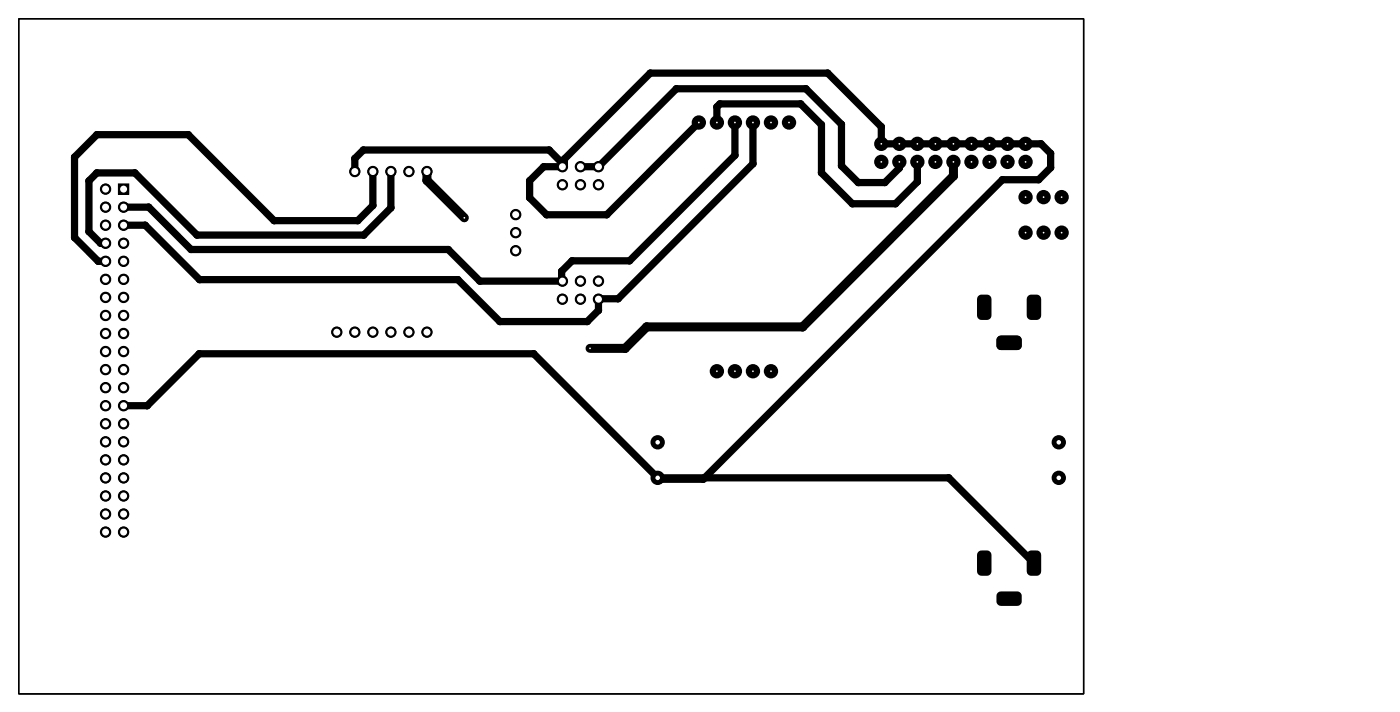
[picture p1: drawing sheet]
<svg xmlns="http://www.w3.org/2000/svg" width="197mm" height="100mm" viewBox="0 0 197 100" stroke-linecap="round" stroke-linejoin="round" font-family="sans-serif">
<g fill="#000">
<path d="M16.6 25.8h1.6v1.6h-1.6z" fill-rule="evenodd"/>
<path d="M137.8 41.6l.3-.1h.9a.65 .65 0 0 1 .7 .6v2.3a.65 .65 0 0 1-.7 .6h-.7a.65 .65 0 0 1-.7-.6v-2.3z" fill-rule="evenodd"/>
<path d="M140.5 47.4l.5-.2h2.3a.65 .65 0 0 1 .6 .7v.7a.65 .65 0 0 1-.6 .7h-2.3a.65 .65 0 0 1-.6-.7v-.9z" fill-rule="evenodd"/>
<path d="M140.5 47.4l.5-.2h2.3a.65 .65 0 0 1 .6 .7v.7a.65 .65 0 0 1-.6 .7h-2.3a.65 .65 0 0 1-.6-.7v-.9z" fill-rule="evenodd"/>
<path d="M144.8 41.6l.3-.1h.9a.65 .65 0 0 1 .7 .6v2.3a.65 .65 0 0 1-.7 .6h-.7a.65 .65 0 0 1-.7-.6v-2.3z" fill-rule="evenodd"/>
<path d="M137.8 77.6l.3-.1h.9a.65 .65 0 0 1 .7 .6v2.3a.65 .65 0 0 1-.7 .6h-.7a.65 .65 0 0 1-.7-.6v-2.3z" fill-rule="evenodd"/>
<path d="M144.8 77.6l.3-.1h.9a.65 .65 0 0 1 .7 .6v2.3a.65 .65 0 0 1-.7 .6h-.7a.65 .65 0 0 1-.7-.6v-2.3z" fill-rule="evenodd"/>
<path d="M140.5 83.4l.5-.2h2.3a.65 .65 0 0 1 .6 .7v.7a.65 .65 0 0 1-.6 .7h-2.3a.65 .65 0 0 1-.6-.7v-.9z" fill-rule="evenodd"/>
<circle cx="13.6" cy="10.2" r=".76"/>
<circle cx="13.6" cy="18.9" r=".51"/>
<circle cx="26.5" cy="18.9" r=".51"/>
<circle cx="77.6" cy="10.2" r=".76"/>
<circle cx="91.6" cy="10.3" r=".51"/>
<circle cx="95.3" cy="12.5" r=".51"/>
<circle cx="98.4" cy="17.2" r="1.01"/>
<circle cx="101" cy="17.2" r="1.01"/>
<circle cx="101" cy="15" r=".51"/>
<circle cx="101.4" cy="14.6" r=".51"/>
<circle cx="103.5" cy="17.2" r="1.01"/>
<circle cx="106.1" cy="17.2" r="1.01"/>
<circle cx="108.6" cy="17.2" r="1.01"/>
<circle cx="111.1" cy="17.2" r="1.01"/>
<circle cx="112.8" cy="14.6" r=".51"/>
<circle cx="113.5" cy="12.5" r=".51"/>
<circle cx="115.7" cy="17.5" r=".51"/>
<circle cx="116.6" cy="10.3" r=".51"/>
<circle cx="118.5" cy="17.5" r=".51"/>
<circle cx="124.1" cy="17.8" r=".51"/>
<circle cx="141.6" cy="10.2" r=".76"/>
<circle cx="10.5" cy="22.1" r=".51"/>
<circle cx="10.5" cy="33.4" r=".51"/>
<circle cx="12.5" cy="32.6" r=".51"/>
<circle cx="12.5" cy="25.4" r=".51"/>
<circle cx="13.6" cy="24.3" r=".51"/>
<circle cx="13.8" cy="36.8" r=".51"/>
<circle cx="14.2" cy="34.2" r=".51"/>
<circle cx="14.9" cy="31.7" r=".8"/>
<circle cx="14.9" cy="26.6" r=".8"/>
<circle cx="14.9" cy="34.2" r=".8"/>
<circle cx="14.9" cy="29.2" r=".8"/>
<circle cx="14.9" cy="36.8" r=".8"/>
<circle cx="14.9" cy="39.3" r=".8"/>
<circle cx="16.1" cy="21.7" r=".76"/>
<circle cx="17.4" cy="36.8" r=".8"/>
<circle cx="17.4" cy="31.7" r=".8"/>
<circle cx="17.4" cy="34.2" r=".8"/>
<circle cx="17.4" cy="29.2" r=".8"/>
<circle cx="17.4" cy="39.3" r=".8"/>
<circle cx="19" cy="24.3" r=".51"/>
<circle cx="20.4" cy="31.7" r=".51"/>
<circle cx="20.9" cy="29.1" r=".51"/>
<circle cx="26.9" cy="35.1" r=".51"/>
<circle cx="27.7" cy="33.1" r=".51"/>
<circle cx="28.1" cy="39.3" r=".51"/>
<circle cx="38.6" cy="31" r=".51"/>
<circle cx="39.1" cy="21.7" r=".76"/>
<circle cx="50" cy="24.1" r=".8"/>
<circle cx="50" cy="22.3" r=".51"/>
<circle cx="50.4" cy="31" r=".51"/>
<circle cx="51.2" cy="21.1" r=".51"/>
<circle cx="51.2" cy="33.1" r=".51"/>
<circle cx="52.5" cy="24.1" r=".8"/>
<circle cx="52.5" cy="28.9" r=".51"/>
<circle cx="55.1" cy="24.1" r=".8"/>
<circle cx="55.1" cy="29.2" r=".51"/>
<circle cx="57.6" cy="24.1" r=".8"/>
<circle cx="60.1" cy="24.1" r=".8"/>
<circle cx="60.1" cy="25.4" r=".63"/>
<circle cx="63.1" cy="35.1" r=".51"/>
<circle cx="64.5" cy="39.3" r=".51"/>
<circle cx="65.4" cy="30.6" r=".51"/>
<circle cx="67.6" cy="39.6" r=".51"/>
<circle cx="72.6" cy="30.2" r=".8"/>
<circle cx="72.6" cy="32.7" r=".8"/>
<circle cx="72.6" cy="35.3" r=".8"/>
<circle cx="74.6" cy="25.4" r=".51"/>
<circle cx="74.6" cy="27.8" r=".51"/>
<circle cx="76.6" cy="23.5" r=".51"/>
<circle cx="77" cy="30.2" r=".51"/>
<circle cx="77.3" cy="21.1" r=".51"/>
<circle cx="79.1" cy="39.4" r=".51"/>
<circle cx="79.1" cy="38.2" r=".51"/>
<circle cx="79.2" cy="23.5" r=".8"/>
<circle cx="79.2" cy="26" r=".8"/>
<circle cx="79.2" cy="39.6" r=".8"/>
<circle cx="79.2" cy="23" r=".51"/>
<circle cx="79.5" cy="22.4" r=".51"/>
<circle cx="79.5" cy="23.2" r=".51"/>
<circle cx="80.6" cy="36.7" r=".51"/>
<circle cx="81.8" cy="39.6" r=".8"/>
<circle cx="81.8" cy="23.5" r=".8"/>
<circle cx="81.8" cy="26" r=".8"/>
<circle cx="84.3" cy="39.6" r=".8"/>
<circle cx="84.3" cy="23.5" r=".8"/>
<circle cx="84.3" cy="26" r=".8"/>
<circle cx="85.5" cy="30.2" r=".51"/>
<circle cx="88.7" cy="36.7" r=".51"/>
<circle cx="103.5" cy="21.9" r=".51"/>
<circle cx="106.1" cy="23" r=".51"/>
<circle cx="115.7" cy="24.3" r=".51"/>
<circle cx="118.5" cy="23.3" r=".51"/>
<circle cx="120.1" cy="28.7" r=".51"/>
<circle cx="120.9" cy="25.7" r=".51"/>
<circle cx="124.1" cy="20.2" r="1.01"/>
<circle cx="124.1" cy="22.8" r="1.01"/>
<circle cx="124.6" cy="25.7" r=".51"/>
<circle cx="126.1" cy="28.7" r=".51"/>
<circle cx="126.7" cy="22.8" r="1.01"/>
<circle cx="126.7" cy="20.2" r="1.01"/>
<circle cx="126.7" cy="23.6" r=".51"/>
<circle cx="129.2" cy="22.8" r="1.01"/>
<circle cx="129.2" cy="20.2" r="1.01"/>
<circle cx="129.2" cy="25.6" r=".51"/>
<circle cx="131.8" cy="22.8" r="1.01"/>
<circle cx="131.8" cy="20.2" r="1.01"/>
<circle cx="134.3" cy="22.8" r="1.01"/>
<circle cx="134.3" cy="20.2" r="1.01"/>
<circle cx="134.3" cy="24.8" r=".63"/>
<circle cx="136.8" cy="22.8" r="1.01"/>
<circle cx="136.8" cy="20.2" r="1.01"/>
<circle cx="139.4" cy="22.8" r="1.01"/>
<circle cx="139.4" cy="20.2" r="1.01"/>
<circle cx="141.2" cy="25.3" r=".51"/>
<circle cx="141.9" cy="22.8" r="1.01"/>
<circle cx="141.9" cy="20.2" r="1.01"/>
<circle cx="144.5" cy="32.7" r="1.01"/>
<circle cx="144.5" cy="22.8" r="1.01"/>
<circle cx="144.5" cy="20.2" r="1.01"/>
<circle cx="144.5" cy="27.7" r="1.01"/>
<circle cx="146.3" cy="25.3" r=".51"/>
<circle cx="146.6" cy="20.2" r=".51"/>
<circle cx="147" cy="27.7" r="1.01"/>
<circle cx="147" cy="32.7" r="1.01"/>
<circle cx="148" cy="23.6" r=".51"/>
<circle cx="148" cy="21.6" r=".51"/>
<circle cx="149.5" cy="27.7" r="1.01"/>
<circle cx="149.5" cy="32.7" r="1.01"/>
<circle cx="14.9" cy="49.5" r=".8"/>
<circle cx="14.9" cy="46.9" r=".8"/>
<circle cx="14.9" cy="57.1" r=".8"/>
<circle cx="14.9" cy="52" r=".8"/>
<circle cx="14.9" cy="54.6" r=".8"/>
<circle cx="14.9" cy="59.6" r=".8"/>
<circle cx="14.9" cy="44.4" r=".8"/>
<circle cx="14.9" cy="41.9" r=".8"/>
<circle cx="17.4" cy="54.6" r=".8"/>
<circle cx="17.4" cy="49.5" r=".8"/>
<circle cx="17.4" cy="44.4" r=".8"/>
<circle cx="17.4" cy="41.9" r=".8"/>
<circle cx="17.4" cy="46.9" r=".8"/>
<circle cx="17.4" cy="57.1" r=".8"/>
<circle cx="17.4" cy="52" r=".8"/>
<circle cx="17.4" cy="59.6" r=".8"/>
<circle cx="20.7" cy="57.1" r=".51"/>
<circle cx="28.1" cy="49.8" r=".51"/>
<circle cx="47.4" cy="46.7" r=".8"/>
<circle cx="50" cy="46.7" r=".8"/>
<circle cx="52.5" cy="46.7" r=".8"/>
<circle cx="55.1" cy="46.7" r=".8"/>
<circle cx="57.6" cy="46.7" r=".8"/>
<circle cx="60.1" cy="46.7" r=".8"/>
<circle cx="70.4" cy="45.2" r=".51"/>
<circle cx="75.2" cy="49.8" r=".51"/>
<circle cx="79.2" cy="42.1" r=".8"/>
<circle cx="81.8" cy="42.1" r=".8"/>
<circle cx="82.7" cy="45.2" r=".51"/>
<circle cx="83.1" cy="49" r=".51"/>
<circle cx="83.1" cy="49" r=".38"/>
<circle cx="84.3" cy="42.1" r=".8"/>
<circle cx="84.3" cy="42" r=".51"/>
<circle cx="84.3" cy="43.7" r=".51"/>
<circle cx="87.1" cy="42" r=".51"/>
<circle cx="88.1" cy="49" r=".63"/>
<circle cx="91.1" cy="46" r=".63"/>
<circle cx="101" cy="52.2" r="1.01"/>
<circle cx="103.5" cy="52.2" r="1.01"/>
<circle cx="106.1" cy="52.2" r="1.01"/>
<circle cx="108.6" cy="52.2" r="1.01"/>
<circle cx="113.1" cy="46" r=".63"/>
<circle cx="14.9" cy="62.2" r=".8"/>
<circle cx="14.9" cy="64.7" r=".8"/>
<circle cx="14.9" cy="67.3" r=".8"/>
<circle cx="14.9" cy="72.3" r=".8"/>
<circle cx="14.9" cy="69.8" r=".8"/>
<circle cx="14.9" cy="74.9" r=".8"/>
<circle cx="16.1" cy="79.7" r=".76"/>
<circle cx="17.4" cy="74.9" r=".8"/>
<circle cx="17.4" cy="67.3" r=".8"/>
<circle cx="17.4" cy="69.8" r=".8"/>
<circle cx="17.4" cy="72.3" r=".8"/>
<circle cx="17.4" cy="62.2" r=".8"/>
<circle cx="17.4" cy="64.7" r=".8"/>
<circle cx="39.1" cy="79.7" r=".76"/>
<circle cx="92.6" cy="67.2" r="1.01"/>
<circle cx="92.6" cy="62.2" r="1.01"/>
<circle cx="92.8" cy="67.4" r=".51"/>
<circle cx="99" cy="67.4" r=".51"/>
<circle cx="99.2" cy="67.2" r=".51"/>
<circle cx="133.6" cy="67.2" r=".51"/>
<circle cx="149.1" cy="62.2" r="1.01"/>
<circle cx="149.1" cy="67.2" r="1.01"/>
<circle cx="13.6" cy="90.2" r=".76"/>
<circle cx="77.6" cy="90.2" r=".76"/>
<circle cx="141.6" cy="90.2" r=".76"/>
</g>
<path d="M2.6 2.6h150v95h-150z" fill="none" stroke="#000" stroke-width=".2"/>
<path d="M98.4 17.2l-12.9 13h-8.5l-2.4-2.4v-2.4l2-1.9h2.6M101 17.2v-2.2l.4-.4h11.4l2.9 2.9v6.8l4.4 4.4h6l3.1-3.1v-2.8M103.5 17.2v4.7l-14.8 14.8h-8.1l-1.5 1.5v1.2l.1 .2h-11.6l-4.5-4.5h-36.2l-6-6h-3.5M106.1 17.2v5.8l-19 19h-2.8v1.7l-1.6 1.5h-12.3l-5.9-5.9h-36.4l-7.7-7.6h-3M52.5 24.1v4.8l-2.1 2.1h-11.8l-12.1-12.1h-12.9l-3.1 3.2v11.3l3.3 3.4h1.1M55.1 24.1v5.1l-3.9 3.9h-23.5l-8.7-8.8h-5.4l-1.1 1.1v7.2l1.7 1.6h.7M79.2 23.5l.3-.3v-.8l12.1-12.1h25l7.5 7.5v2.4h22.5l1.4 1.4v2l-1.7 1.7h-5.1l-42.2 42.1h-6.2l-.2-.2M79.2 23.5v-.5l-1.9-1.9h-26.1l-1.2 1.2v1.8M126.7 22.8v.8l-2.1 2.1h-3.7l-2.4-2.4v-5.8l-5-5h-18.2l-11 11h-2.5M17.4 57.1h3.3l7.4-7.3h47.1l17.4 17.4M92.6 67.2h41l12 12" fill="none" stroke="#000" stroke-width="1"/>
<path d="M60.1 24.1v1.3l5.3 5.2M134.3 22.8v2l-21.2 21.2h-22l-3 3h-5" fill="none" stroke="#000" stroke-width="1.3"/>
<circle cx="83.1" cy="49" r=".12" fill="#fff"/>
<circle cx="65.4" cy="30.6" r=".38" fill="#000"/>
<circle cx="65.4" cy="30.6" r=".12" fill="#fff"/>
<circle cx="13.6" cy="10.2" r=".76" fill="#000"/>
<circle cx="13.6" cy="10.2" r="1.37" fill="#fff"/>
<path d="M16.7 25.9h1.5v1.5h-1.5z" fill="#000"/>
<circle cx="17.4" cy="26.6" r=".49" fill="#fff"/>
<circle cx="14.9" cy="26.6" r=".75" fill="#000"/>
<circle cx="14.9" cy="26.6" r=".49" fill="#fff"/>
<circle cx="17.4" cy="29.2" r=".75" fill="#000"/>
<circle cx="17.4" cy="29.1" r=".49" fill="#fff"/>
<circle cx="14.9" cy="29.2" r=".75" fill="#000"/>
<circle cx="14.9" cy="29.1" r=".49" fill="#fff"/>
<circle cx="17.4" cy="31.7" r=".75" fill="#000"/>
<circle cx="17.4" cy="31.7" r=".49" fill="#fff"/>
<circle cx="14.9" cy="31.7" r=".75" fill="#000"/>
<circle cx="14.9" cy="31.7" r=".49" fill="#fff"/>
<circle cx="17.4" cy="34.2" r=".75" fill="#000"/>
<circle cx="17.4" cy="34.2" r=".49" fill="#fff"/>
<circle cx="14.9" cy="34.2" r=".75" fill="#000"/>
<circle cx="14.9" cy="34.2" r=".49" fill="#fff"/>
<circle cx="17.4" cy="36.8" r=".75" fill="#000"/>
<circle cx="17.4" cy="36.8" r=".49" fill="#fff"/>
<circle cx="14.9" cy="36.8" r=".75" fill="#000"/>
<circle cx="14.9" cy="36.8" r=".49" fill="#fff"/>
<circle cx="17.4" cy="39.3" r=".75" fill="#000"/>
<circle cx="17.4" cy="39.3" r=".49" fill="#fff"/>
<circle cx="14.9" cy="39.3" r=".75" fill="#000"/>
<circle cx="14.9" cy="39.3" r=".49" fill="#fff"/>
<circle cx="17.4" cy="41.9" r=".75" fill="#000"/>
<circle cx="17.4" cy="41.8" r=".49" fill="#fff"/>
<circle cx="14.9" cy="41.9" r=".75" fill="#000"/>
<circle cx="14.9" cy="41.8" r=".49" fill="#fff"/>
<circle cx="17.4" cy="44.4" r=".75" fill="#000"/>
<circle cx="17.4" cy="44.4" r=".49" fill="#fff"/>
<circle cx="14.9" cy="44.4" r=".75" fill="#000"/>
<circle cx="14.9" cy="44.4" r=".49" fill="#fff"/>
<circle cx="17.4" cy="46.9" r=".75" fill="#000"/>
<circle cx="17.4" cy="46.9" r=".49" fill="#fff"/>
<circle cx="14.9" cy="46.9" r=".75" fill="#000"/>
<circle cx="14.9" cy="46.9" r=".49" fill="#fff"/>
<circle cx="17.4" cy="49.5" r=".75" fill="#000"/>
<circle cx="17.4" cy="49.5" r=".49" fill="#fff"/>
<circle cx="14.9" cy="49.5" r=".75" fill="#000"/>
<circle cx="14.9" cy="49.5" r=".49" fill="#fff"/>
<circle cx="17.4" cy="52" r=".75" fill="#000"/>
<circle cx="17.4" cy="52" r=".49" fill="#fff"/>
<circle cx="14.9" cy="52" r=".75" fill="#000"/>
<circle cx="14.9" cy="52" r=".49" fill="#fff"/>
<circle cx="17.4" cy="54.6" r=".75" fill="#000"/>
<circle cx="17.4" cy="54.5" r=".49" fill="#fff"/>
<circle cx="14.9" cy="54.6" r=".75" fill="#000"/>
<circle cx="14.9" cy="54.5" r=".49" fill="#fff"/>
<circle cx="17.4" cy="57.1" r=".75" fill="#000"/>
<circle cx="17.4" cy="57.1" r=".49" fill="#fff"/>
<circle cx="14.9" cy="57.1" r=".75" fill="#000"/>
<circle cx="14.9" cy="57.1" r=".49" fill="#fff"/>
<circle cx="17.4" cy="59.6" r=".75" fill="#000"/>
<circle cx="17.4" cy="59.6" r=".49" fill="#fff"/>
<circle cx="14.9" cy="59.6" r=".75" fill="#000"/>
<circle cx="14.9" cy="59.6" r=".49" fill="#fff"/>
<circle cx="17.4" cy="62.2" r=".75" fill="#000"/>
<circle cx="17.4" cy="62.2" r=".49" fill="#fff"/>
<circle cx="14.9" cy="62.2" r=".75" fill="#000"/>
<circle cx="14.9" cy="62.2" r=".49" fill="#fff"/>
<circle cx="17.4" cy="64.7" r=".75" fill="#000"/>
<circle cx="17.4" cy="64.7" r=".49" fill="#fff"/>
<circle cx="14.9" cy="64.7" r=".75" fill="#000"/>
<circle cx="14.9" cy="64.7" r=".49" fill="#fff"/>
<circle cx="17.4" cy="67.3" r=".75" fill="#000"/>
<circle cx="17.4" cy="67.2" r=".49" fill="#fff"/>
<circle cx="14.9" cy="67.3" r=".75" fill="#000"/>
<circle cx="14.9" cy="67.2" r=".49" fill="#fff"/>
<circle cx="17.4" cy="69.8" r=".75" fill="#000"/>
<circle cx="17.4" cy="69.8" r=".49" fill="#fff"/>
<circle cx="14.9" cy="69.8" r=".75" fill="#000"/>
<circle cx="14.9" cy="69.8" r=".49" fill="#fff"/>
<circle cx="17.4" cy="72.3" r=".75" fill="#000"/>
<circle cx="17.4" cy="72.3" r=".49" fill="#fff"/>
<circle cx="14.9" cy="72.3" r=".75" fill="#000"/>
<circle cx="14.9" cy="72.3" r=".49" fill="#fff"/>
<circle cx="17.4" cy="74.9" r=".75" fill="#000"/>
<circle cx="17.4" cy="74.9" r=".49" fill="#fff"/>
<circle cx="14.9" cy="74.9" r=".75" fill="#000"/>
<circle cx="14.9" cy="74.9" r=".49" fill="#fff"/>
<circle cx="39.1" cy="21.7" r=".76" fill="#000"/>
<circle cx="39.1" cy="21.7" r="1.37" fill="#fff"/>
<circle cx="16.1" cy="21.7" r=".76" fill="#000"/>
<circle cx="16.1" cy="21.7" r="1.37" fill="#fff"/>
<circle cx="39.1" cy="79.7" r=".76" fill="#000"/>
<circle cx="39.1" cy="79.7" r="1.37" fill="#fff"/>
<circle cx="16.1" cy="79.7" r=".76" fill="#000"/>
<circle cx="16.1" cy="79.7" r="1.37" fill="#fff"/>
<circle cx="79.2" cy="26" r=".75" fill="#000"/>
<circle cx="79.2" cy="26" r=".49" fill="#fff"/>
<circle cx="81.8" cy="26" r=".75" fill="#000"/>
<circle cx="81.8" cy="26" r=".49" fill="#fff"/>
<circle cx="84.3" cy="26" r=".75" fill="#000"/>
<circle cx="84.3" cy="26" r=".49" fill="#fff"/>
<circle cx="79.2" cy="23.5" r=".75" fill="#000"/>
<circle cx="79.2" cy="23.5" r=".49" fill="#fff"/>
<circle cx="81.8" cy="23.5" r=".75" fill="#000"/>
<circle cx="81.8" cy="23.5" r=".49" fill="#fff"/>
<circle cx="84.3" cy="23.5" r=".75" fill="#000"/>
<circle cx="84.3" cy="23.5" r=".49" fill="#fff"/>
<circle cx="79.2" cy="42.1" r=".75" fill="#000"/>
<circle cx="79.2" cy="42.1" r=".49" fill="#fff"/>
<circle cx="81.8" cy="42.1" r=".75" fill="#000"/>
<circle cx="81.8" cy="42.1" r=".49" fill="#fff"/>
<circle cx="84.3" cy="42.1" r=".75" fill="#000"/>
<circle cx="84.3" cy="42.1" r=".49" fill="#fff"/>
<circle cx="79.2" cy="39.6" r=".75" fill="#000"/>
<circle cx="79.2" cy="39.6" r=".49" fill="#fff"/>
<circle cx="81.8" cy="39.6" r=".75" fill="#000"/>
<circle cx="81.8" cy="39.6" r=".49" fill="#fff"/>
<circle cx="84.3" cy="39.6" r=".75" fill="#000"/>
<circle cx="84.3" cy="39.6" r=".49" fill="#fff"/>
<circle cx="72.6" cy="35.3" r=".75" fill="#000"/>
<circle cx="72.6" cy="35.3" r=".49" fill="#fff"/>
<circle cx="72.6" cy="32.7" r=".75" fill="#000"/>
<circle cx="72.6" cy="32.7" r=".49" fill="#fff"/>
<circle cx="72.6" cy="30.2" r=".75" fill="#000"/>
<circle cx="72.6" cy="30.2" r=".49" fill="#fff"/>
<circle cx="124.1" cy="20.2" r=".76" fill="#000"/>
<circle cx="124.1" cy="20.2" r=".12" fill="#fff"/>
<circle cx="126.7" cy="20.2" r=".76" fill="#000"/>
<circle cx="126.7" cy="20.2" r=".12" fill="#fff"/>
<circle cx="129.2" cy="20.2" r=".76" fill="#000"/>
<circle cx="129.2" cy="20.2" r=".12" fill="#fff"/>
<circle cx="131.8" cy="20.2" r=".76" fill="#000"/>
<circle cx="131.8" cy="20.2" r=".12" fill="#fff"/>
<circle cx="134.3" cy="20.2" r=".76" fill="#000"/>
<circle cx="134.3" cy="20.2" r=".12" fill="#fff"/>
<circle cx="136.8" cy="20.2" r=".76" fill="#000"/>
<circle cx="136.8" cy="20.2" r=".12" fill="#fff"/>
<circle cx="139.4" cy="20.2" r=".76" fill="#000"/>
<circle cx="139.4" cy="20.2" r=".12" fill="#fff"/>
<circle cx="141.9" cy="20.2" r=".76" fill="#000"/>
<circle cx="141.9" cy="20.2" r=".12" fill="#fff"/>
<circle cx="144.5" cy="20.2" r=".76" fill="#000"/>
<circle cx="144.5" cy="20.2" r=".12" fill="#fff"/>
<circle cx="124.1" cy="22.8" r=".76" fill="#000"/>
<circle cx="124.1" cy="22.8" r=".12" fill="#fff"/>
<circle cx="126.7" cy="22.8" r=".76" fill="#000"/>
<circle cx="126.7" cy="22.8" r=".12" fill="#fff"/>
<circle cx="129.2" cy="22.8" r=".76" fill="#000"/>
<circle cx="129.2" cy="22.8" r=".12" fill="#fff"/>
<circle cx="131.8" cy="22.8" r=".76" fill="#000"/>
<circle cx="131.8" cy="22.8" r=".12" fill="#fff"/>
<circle cx="134.3" cy="22.8" r=".76" fill="#000"/>
<circle cx="134.3" cy="22.8" r=".12" fill="#fff"/>
<circle cx="136.8" cy="22.8" r=".76" fill="#000"/>
<circle cx="136.8" cy="22.8" r=".12" fill="#fff"/>
<circle cx="139.4" cy="22.8" r=".76" fill="#000"/>
<circle cx="139.4" cy="22.8" r=".12" fill="#fff"/>
<circle cx="141.9" cy="22.8" r=".76" fill="#000"/>
<circle cx="141.9" cy="22.8" r=".12" fill="#fff"/>
<circle cx="144.5" cy="22.8" r=".76" fill="#000"/>
<circle cx="144.5" cy="22.8" r=".12" fill="#fff"/>
<circle cx="144.5" cy="32.7" r=".76" fill="#000"/>
<circle cx="144.5" cy="32.7" r=".12" fill="#fff"/>
<circle cx="144.5" cy="27.7" r=".76" fill="#000"/>
<circle cx="144.5" cy="27.7" r=".12" fill="#fff"/>
<circle cx="147" cy="32.7" r=".76" fill="#000"/>
<circle cx="147" cy="32.7" r=".12" fill="#fff"/>
<circle cx="149.5" cy="32.7" r=".76" fill="#000"/>
<circle cx="149.5" cy="32.7" r=".12" fill="#fff"/>
<circle cx="147" cy="27.7" r=".76" fill="#000"/>
<circle cx="147" cy="27.7" r=".12" fill="#fff"/>
<circle cx="149.5" cy="27.7" r=".76" fill="#000"/>
<circle cx="149.5" cy="27.7" r=".12" fill="#fff"/>
<g fill="#000">
<path d="M137.9 41.7l.3-.1h.8a.51 .51 0 0 1 .5 .5v2.3a.51 .51 0 0 1-.5 .5h-.7a.51 .51 0 0 1-.6-.5v-2.3z" fill-rule="evenodd"/>
<path d="M140.6 47.5l.4-.2h2.3a.51 .51 0 0 1 .5 .6v.7a.51 .51 0 0 1-.5 .5h-2.3a.51 .51 0 0 1-.5-.5v-.8z" fill-rule="evenodd"/>
<path d="M140.6 47.5l.4-.2h2.3a.51 .51 0 0 1 .5 .6v.7a.51 .51 0 0 1-.5 .5h-2.3a.51 .51 0 0 1-.5-.5v-.8z" fill-rule="evenodd"/>
<path d="M144.9 41.7l.3-.1h.8a.51 .51 0 0 1 .5 .5v2.3a.51 .51 0 0 1-.5 .5h-.7a.51 .51 0 0 1-.6-.5v-2.3z" fill-rule="evenodd"/>
<circle cx="60.1" cy="46.7" r=".75"/>
</g>
<circle cx="60.1" cy="46.7" r=".49" fill="#fff"/>
<circle cx="57.6" cy="46.7" r=".75" fill="#000"/>
<circle cx="57.6" cy="46.7" r=".49" fill="#fff"/>
<circle cx="55.1" cy="46.7" r=".75" fill="#000"/>
<circle cx="55.1" cy="46.7" r=".49" fill="#fff"/>
<circle cx="52.5" cy="46.7" r=".75" fill="#000"/>
<circle cx="52.5" cy="46.7" r=".49" fill="#fff"/>
<circle cx="50" cy="46.7" r=".75" fill="#000"/>
<circle cx="50" cy="46.7" r=".49" fill="#fff"/>
<circle cx="47.4" cy="46.7" r=".75" fill="#000"/>
<circle cx="47.4" cy="46.7" r=".49" fill="#fff"/>
<circle cx="60.1" cy="24.1" r=".75" fill="#000"/>
<circle cx="60.1" cy="24.1" r=".49" fill="#fff"/>
<circle cx="57.6" cy="24.1" r=".75" fill="#000"/>
<circle cx="57.6" cy="24.1" r=".49" fill="#fff"/>
<circle cx="55.1" cy="24.1" r=".75" fill="#000"/>
<circle cx="55.1" cy="24.1" r=".49" fill="#fff"/>
<circle cx="52.5" cy="24.1" r=".75" fill="#000"/>
<circle cx="52.5" cy="24.1" r=".49" fill="#fff"/>
<circle cx="50" cy="24.1" r=".75" fill="#000"/>
<circle cx="50" cy="24.1" r=".49" fill="#fff"/>
<g fill="#000">
<path d="M137.9 77.7l.3-.1h.8a.51 .51 0 0 1 .5 .5v2.3a.51 .51 0 0 1-.5 .5h-.7a.51 .51 0 0 1-.6-.5v-2.3z" fill-rule="evenodd"/>
<path d="M144.9 77.7l.3-.1h.8a.51 .51 0 0 1 .5 .5v2.3a.51 .51 0 0 1-.5 .5h-.7a.51 .51 0 0 1-.6-.5v-2.3z" fill-rule="evenodd"/>
<path d="M140.6 83.5l.4-.2h2.3a.51 .51 0 0 1 .5 .6v.7a.51 .51 0 0 1-.5 .5h-2.3a.51 .51 0 0 1-.5-.5v-.8z" fill-rule="evenodd"/>
<circle cx="149.1" cy="67.2" r=".89"/>
</g>
<circle cx="149.1" cy="67.2" r=".32" fill="#fff"/>
<circle cx="149.1" cy="62.2" r=".89" fill="#000"/>
<circle cx="149.1" cy="62.2" r=".32" fill="#fff"/>
<circle cx="92.6" cy="67.2" r=".89" fill="#000"/>
<circle cx="92.6" cy="67.2" r=".32" fill="#fff"/>
<circle cx="92.6" cy="62.2" r=".89" fill="#000"/>
<circle cx="92.6" cy="62.2" r=".32" fill="#fff"/>
<circle cx="111.1" cy="17.2" r=".76" fill="#000"/>
<circle cx="111.1" cy="17.2" r=".12" fill="#fff"/>
<circle cx="108.6" cy="17.2" r=".76" fill="#000"/>
<circle cx="108.6" cy="17.2" r=".12" fill="#fff"/>
<circle cx="106.1" cy="17.2" r=".76" fill="#000"/>
<circle cx="106.1" cy="17.2" r=".12" fill="#fff"/>
<circle cx="103.5" cy="17.2" r=".76" fill="#000"/>
<circle cx="103.5" cy="17.2" r=".12" fill="#fff"/>
<circle cx="101" cy="17.2" r=".76" fill="#000"/>
<circle cx="101" cy="17.2" r=".12" fill="#fff"/>
<circle cx="98.4" cy="17.2" r=".76" fill="#000"/>
<circle cx="98.4" cy="17.2" r=".12" fill="#fff"/>
<circle cx="101" cy="52.2" r=".76" fill="#000"/>
<circle cx="101" cy="52.2" r=".12" fill="#fff"/>
<circle cx="103.5" cy="52.2" r=".76" fill="#000"/>
<circle cx="103.5" cy="52.2" r=".12" fill="#fff"/>
<circle cx="106.1" cy="52.2" r=".76" fill="#000"/>
<circle cx="106.1" cy="52.2" r=".12" fill="#fff"/>
<circle cx="108.6" cy="52.2" r=".76" fill="#000"/>
<circle cx="108.6" cy="52.2" r=".12" fill="#fff"/>
<circle cx="77.6" cy="10.2" r=".76" fill="#000"/>
<circle cx="77.6" cy="10.2" r="1.37" fill="#fff"/>
<circle cx="141.6" cy="10.2" r=".76" fill="#000"/>
<circle cx="141.6" cy="10.2" r="1.37" fill="#fff"/>
<circle cx="13.6" cy="90.2" r=".76" fill="#000"/>
<circle cx="13.6" cy="90.2" r="1.37" fill="#fff"/>
<circle cx="13.6" cy="90.2" r=".76" fill="#000"/>
<circle cx="13.6" cy="90.2" r="1.37" fill="#fff"/>
<circle cx="77.6" cy="90.2" r=".76" fill="#000"/>
<circle cx="77.6" cy="90.2" r="1.37" fill="#fff"/>
<circle cx="77.6" cy="90.2" r=".76" fill="#000"/>
<circle cx="77.6" cy="90.2" r="1.37" fill="#fff"/>
<circle cx="141.6" cy="90.2" r=".76" fill="#000"/>
<circle cx="141.6" cy="90.2" r="1.37" fill="#fff"/>
<circle cx="141.6" cy="90.2" r=".76" fill="#000"/>
<circle cx="141.6" cy="90.2" r="1.37" fill="#fff"/>
<path d="M2.6 2.6h150v95h-150z" fill="none" stroke="#000" stroke-width=".2"/>
</svg>
